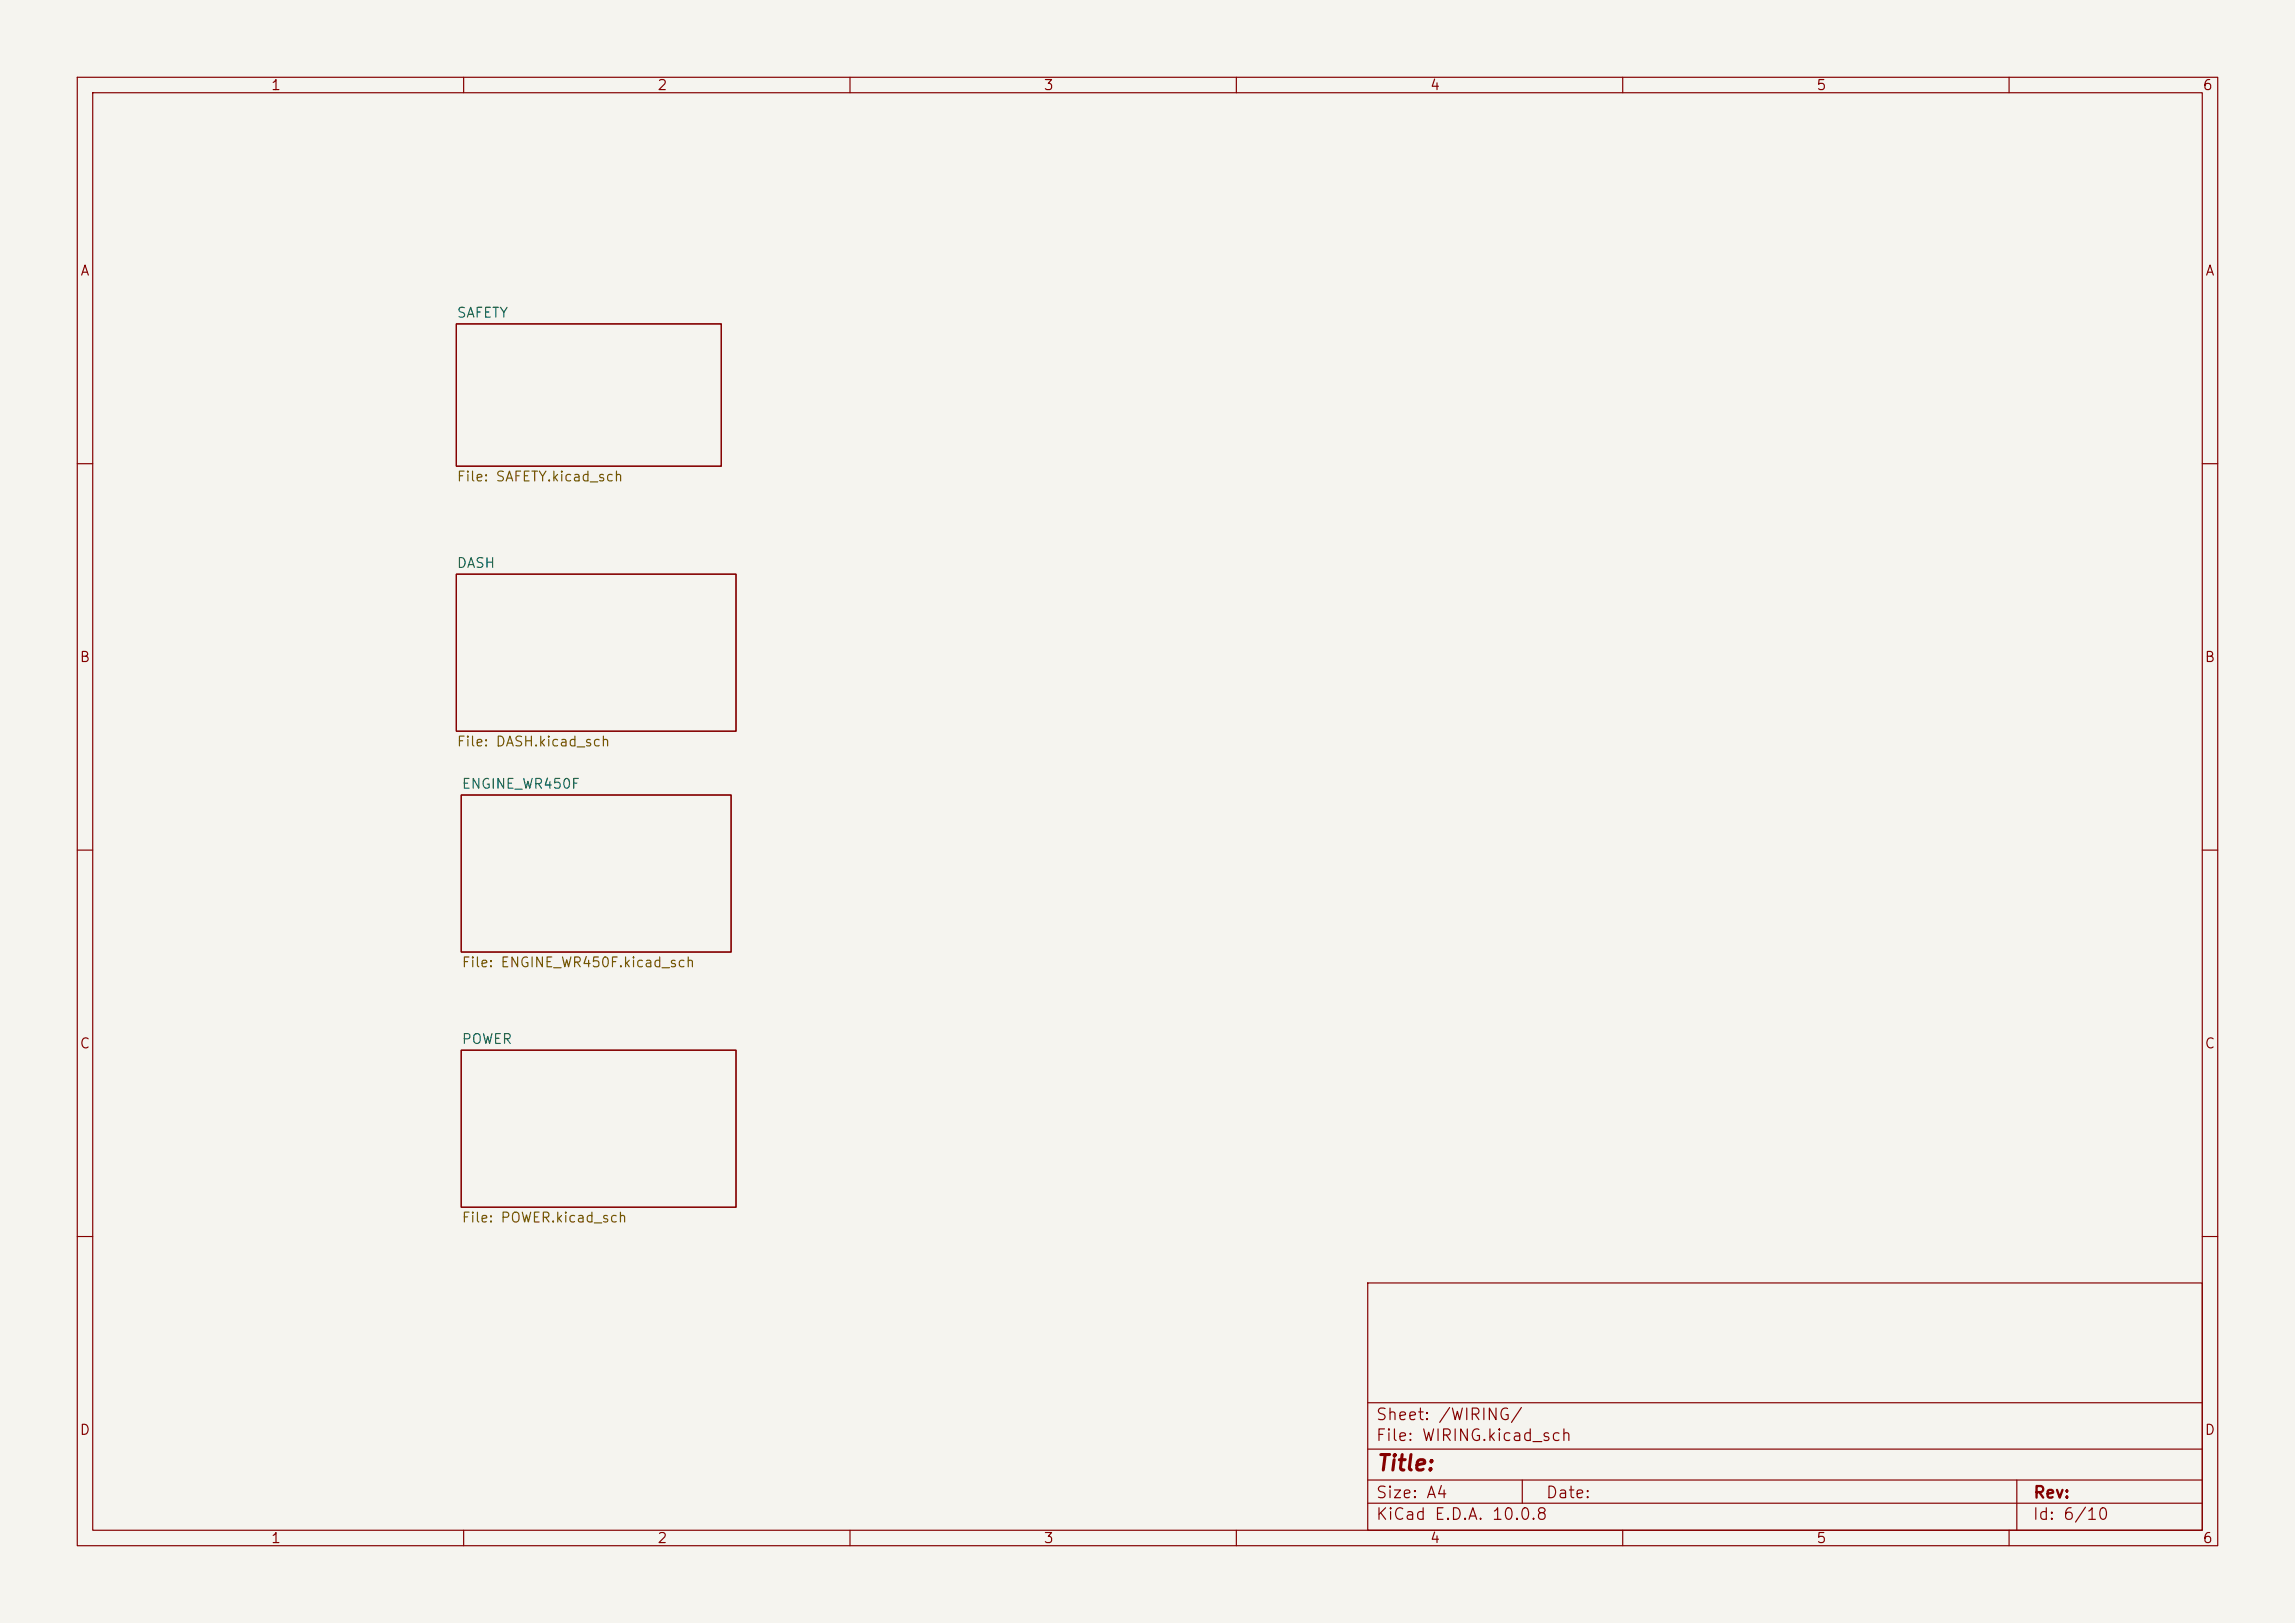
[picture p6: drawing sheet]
<svg xmlns="http://www.w3.org/2000/svg" width="297mm" height="210mm" viewBox="0 0 297 210" stroke-linecap="round" stroke-linejoin="round" font-family="sans-serif">
<defs><g id="words">
<text font-size="2" fill="#840000" x="178" y="190.8">Title:</text>
<g font-size="1.5" fill="#840000">
<text x="178" y="184.1">Sheet: /WIRING/</text>
<text x="178" y="186.8">File: WIRING.kicad_sch</text>
<text x="178" y="197">KiCad E.D.A. 10.0.8</text>
<text x="178" y="194.2">Size: A4</text>
<text x="200" y="194.2">Date:</text>
<text x="263" y="197">Id: 6/10</text>
<text x="263" y="194.2">Rev:</text>
</g>
<g font-size="1.3" fill="#840000">
<text x="35" y="12">1</text>
<text x="85" y="12">2</text>
<text x="135" y="12">3</text>
<text x="185" y="12">4</text>
<text x="235" y="12">5</text>
<text x="285" y="12">6</text>
<text x="10.3" y="36">A</text>
<text x="285.3" y="36">A</text>
<text x="10.2" y="86">B</text>
<text x="285.2" y="86">B</text>
<text x="10.2" y="136">C</text>
<text x="285.2" y="136">C</text>
<text x="10.2" y="186">D</text>
<text x="285.2" y="186">D</text>
<text x="35" y="200">1</text>
<text x="85" y="200">2</text>
<text x="135" y="200">3</text>
<text x="185" y="200">4</text>
<text x="235" y="200">5</text>
<text x="285" y="200">6</text>
</g>
<g font-size="1.3" fill="#006464">
<text x="59" y="41.4">SAFETY</text>
<text x="59" y="73.8">DASH</text>
<text x="59.7" y="102.4">ENGINE_WR450F</text>
<text x="59.7" y="135.4">POWER</text>
</g>
<g font-size="1.3" fill="#725600">
<text x="59" y="62.6">File: SAFETY.kicad_sch</text>
<text x="59" y="96.9">File: DASH.kicad_sch</text>
<text x="59.7" y="125.5">File: ENGINE_WR450F.kicad_sch</text>
<text x="59.7" y="158.5">File: POWER.kicad_sch</text>
</g>
</g></defs>
<path d="M0 0h297v210h-297z" fill="#f5f4ef" stroke="#f5f4ef" stroke-width=".13"/>
<g fill="none" stroke="#840000" stroke-width=".15">
<path d="M10 10h277v190h-277zM12 12h273v186h-273zM60 10v2M110 10v2M160 10v2M210 10v2M260 10v2M59.1 41.9h34.2v18.4h-34.2zM10 60h2M59.1 74.3h36.1v20.3h-36.1zM285 60h2M10 110h2"/>
<path d="M59.7 102.9h34.9v20.3h-34.9zM285 110h2M59.7 135.9h35.5v20.3h-35.5zM10 160h2M177 166h108v32h-108zM285 160h2M60 198v2M110 198v2M160 198v2M177 194.5h108M177 191.5h108M177 187.5h108"/>
<path d="M177 181.5h108M197 191.5v3M210 198v2M260 198v2M261 191.5v6.5"/>
</g>
<use href="#words"/>
</svg>
